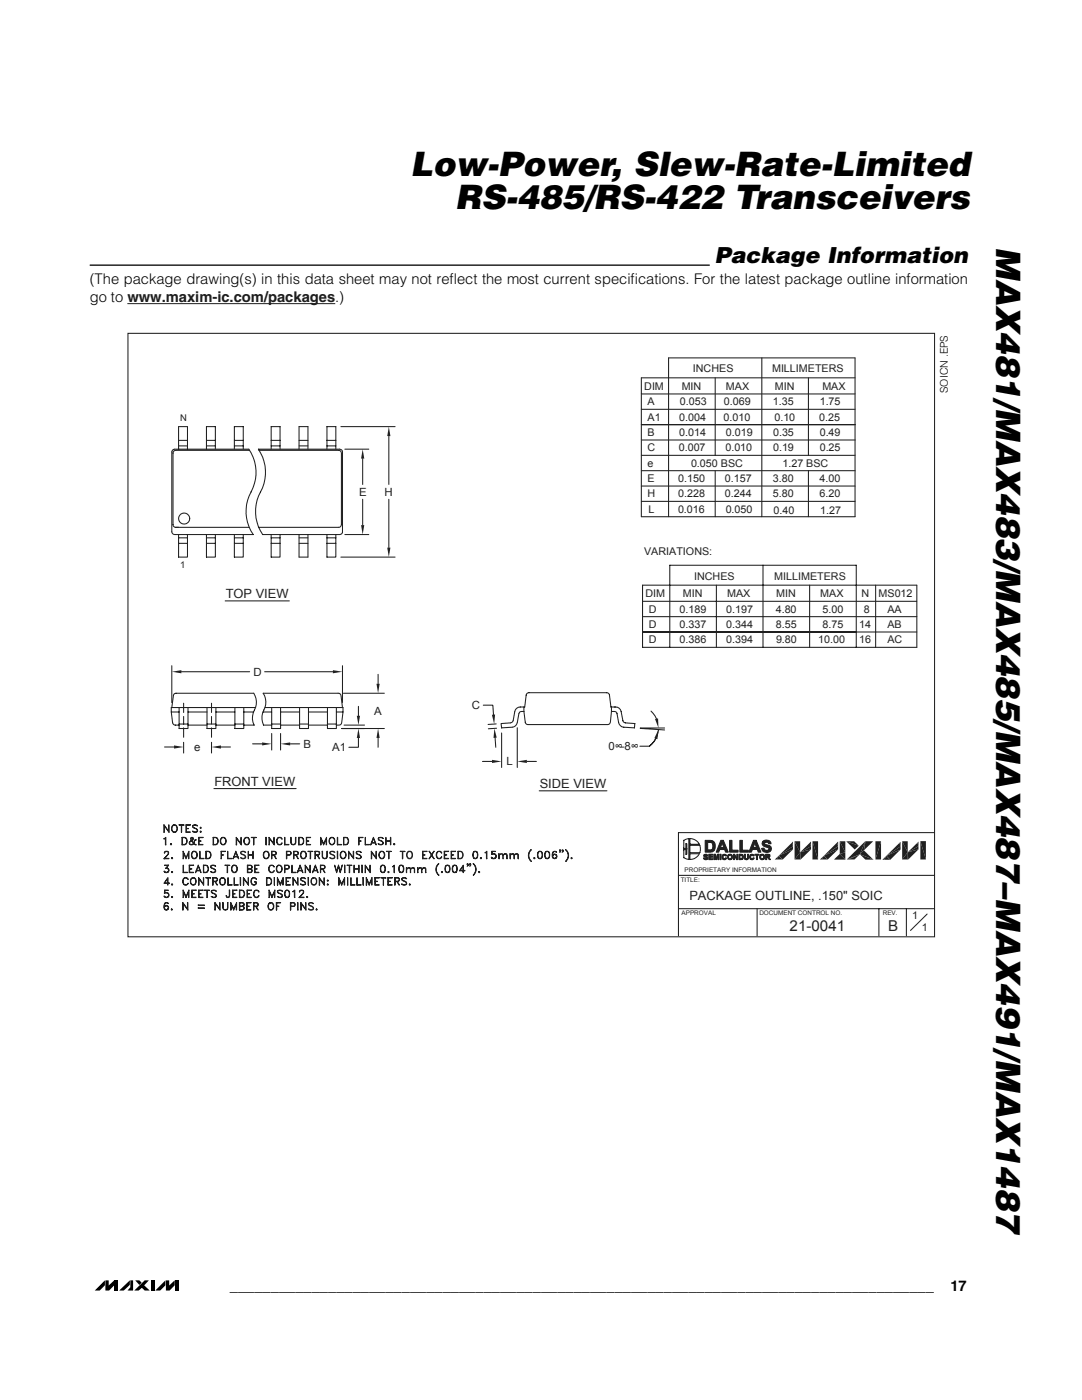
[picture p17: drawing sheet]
<svg xmlns="http://www.w3.org/2000/svg" width="216mm" height="279mm" viewBox="0 0 216 279" stroke-linecap="round" stroke-linejoin="round" font-family="sans-serif">
<defs><g id="words">
<g font-size="6.7">
<text x="81.9" y="35">Low-Power, Slew-Rate-Limited</text>
<text x="90.8" y="41.8">RS-485/RS-422 Transceivers</text>
<text x="198.8" y="49.3" transform="rotate(90 198.8 49.3)">MAX481/MAX483/MAX485/MAX487–MAX491/MAX1487</text>
</g>
<text font-size="4.4" x="142.6" y="52.5">Package Information</text>
<g font-size="3" fill="#231f20">
<text x="157.6" y="185.7">21-0041</text>
<text x="177.2" y="185.8">B</text>
</g>
<g font-size="2.9">
<text x="17.9" y="56.8">(The package drawing(s) in this data sheet may not reflect the most current specifications. For the latest package outline information</text>
<text x="17.9" y="60.3">go to www.maxim-ic.com/packages.)</text>
<text x="45.9" y="257.6">______________________________________________________________________________________</text>
<text x="189.6" y="257.6">17</text>
</g>
<g font-size="2.5" fill="#231f20">
<text x="45" y="119.3">TOP VIEW</text>
<text x="42.8" y="156.8">FRONT VIEW</text>
<text x="107.7" y="157.3">SIDE VIEW</text>
<text x="137.6" y="179.6">PACKAGE OUTLINE, .150&quot; SOIC</text>
</g>
<g font-size="2.3" fill="#231f20">
<text x="71.7" y="98.9">E</text>
<text x="76.7" y="98.9">H</text>
<text x="50.6" y="134.8">D</text>
<text x="74.7" y="142.6">A</text>
<text x="94.2" y="141.5">C</text>
<text x="38.8" y="149.8">e</text>
<text x="60.6" y="149.2">B</text>
<text x="66.3" y="149.9">A1</text>
<text x="121.4" y="149.7">0∞-8∞</text>
<text x="101.1" y="152.7">L</text>
</g>
<g font-size="2.1" fill="#231f20">
<text x="128.6" y="77.8">DIM</text>
<text x="136" y="77.8">MIN</text>
<text x="138.3" y="74.3">INCHES</text>
<text x="144.9" y="77.8">MAX</text>
<text x="154.1" y="74.3">MILLIMETERS</text>
<text x="154.6" y="77.8">MIN</text>
<text x="164.1" y="77.8">MAX</text>
<text x="129.2" y="84">A1</text>
<text x="129.2" y="80.9">A</text>
<text x="135.6" y="84">0.004</text>
<text x="135.7" y="80.9">0.053</text>
<text x="144.4" y="84">0.010</text>
<text x="144.5" y="80.9">0.069</text>
<text x="154.2" y="80.9">1.35</text>
<text x="154.5" y="84">0.10</text>
<text x="163.5" y="84">0.25</text>
<text x="163.6" y="80.9">1.75</text>
<text x="129.2" y="87">B</text>
<text x="135.6" y="87">0.014</text>
<text x="144.9" y="87">0.019</text>
<text x="154.3" y="87">0.35</text>
<text x="163.6" y="87">0.49</text>
<text x="129.2" y="93.2">e</text>
<text x="129.2" y="90.1">C</text>
<text x="135.4" y="90.1">0.007</text>
<text x="137.9" y="93.2">0.050 BSC</text>
<text x="144.7" y="90.1">0.010</text>
<text x="154.3" y="90.1">0.19</text>
<text x="156.1" y="93.2">1.27 BSC</text>
<text x="163.6" y="90.1">0.25</text>
<text x="129.2" y="99.3">H</text>
<text x="129.2" y="96.2">E</text>
<text x="135.3" y="99.3">0.228</text>
<text x="135.3" y="96.2">0.150</text>
<text x="144.6" y="99.3">0.244</text>
<text x="144.6" y="96.2">0.157</text>
<text x="154.2" y="99.3">5.80</text>
<text x="154.2" y="96.2">3.80</text>
<text x="163.5" y="99.3">6.20</text>
<text x="163.5" y="96.2">4.00</text>
<text x="129.4" y="102.3">L</text>
<text x="135.3" y="102.3">0.016</text>
<text x="144.8" y="102.3">0.050</text>
<text x="154.4" y="102.5">0.40</text>
<text x="163.7" y="102.5">1.27</text>
<text x="128.5" y="110.8">VARIATIONS:</text>
<text x="128.8" y="119.2">DIM</text>
<text x="136.3" y="119.2">MIN</text>
<text x="138.5" y="115.7">INCHES</text>
<text x="145.1" y="119.2">MAX</text>
<text x="154.5" y="115.7">MILLIMETERS</text>
<text x="154.9" y="119.2">MIN</text>
<text x="163.7" y="119.2">MAX</text>
<text x="171.9" y="119.2">N</text>
<text x="175.3" y="119.2">MS012</text>
<text x="129.5" y="125.3">D</text>
<text x="129.5" y="122.3">D</text>
<text x="135.6" y="122.3">0.189</text>
<text x="135.6" y="125.3">0.337</text>
<text x="144.9" y="122.3">0.197</text>
<text x="144.9" y="125.3">0.344</text>
<text x="154.8" y="122.3">4.80</text>
<text x="154.8" y="125.3">8.55</text>
<text x="164.1" y="122.3">5.00</text>
<text x="164.1" y="125.3">8.75</text>
<text x="171.4" y="125.3">14</text>
<text x="172.3" y="122.3">8</text>
<text x="177.1" y="122.3">AA</text>
<text x="177.1" y="125.3">AB</text>
<text x="129.5" y="128.4">D</text>
<text x="135.6" y="128.4">0.386</text>
<text x="144.9" y="128.4">0.394</text>
<text x="154.8" y="128.4">9.80</text>
<text x="163.3" y="128.4">10.00</text>
<text x="171.4" y="128.4">16</text>
<text x="177.1" y="128.4">AC</text>
<text x="182" y="183.4">1</text>
<text x="183.9" y="185.8">1</text>
</g>
<text font-size="2.1" x="189.1" y="78.4" transform="rotate(-90 189.1 78.4)">SOICN .EPS</text>
<g font-size="1.9" fill="#231f20">
<text x="35.9" y="84">N</text>
<text x="35.9" y="113.4">1</text>
</g>
<g font-size="1.3" fill="#231f20">
<text x="135.8" y="176.1">TITLE:</text>
<text x="136.6" y="174">PROPRIETARY INFORMATION</text>
<text x="136" y="182.6">APPROVAL</text>
<text x="151.5" y="182.6">DOCUMENT CONTROL NO.</text>
<text x="176.1" y="182.6">REV.</text>
</g>
</g></defs>
<path d="M20.9 255.5v1l-1 1.1h-1zM21 255.5h.7v1.1l1.1-1.1v1l-1 1.1h-.8zM22.9 255.5h.6v2.1h-.6zM23.8 257.6l2.1-2.1v.9l-1.2 1.2zM26 255.5h.6v2.1h-1.2l.6-.7zM27 255.5h.8l.5 .5-.5 .4zM26.8 257.6l2.1-2.1h.8l-.9 1 1.1 1.1h-1l-.6-.6-.6 .6zM30.1 255.5h.7v2.1h-.7zM33 255.5v1l-1 1.1h-1zM33.1 255.5h.7v1.1l1.1-1.1v1l-1.1 1.1h-.7zM35 255.5h.6v2.1h-.6z" fill="#000"/>
<path d="M17.9 52.9h123.7" fill="none" stroke="#000" stroke-width=".26"/>
<path d="M25.4 60.6h41.5" fill="none" stroke="#1c1c1c" stroke-width=".2"/>
<path d="M25.5 66.5h161v120.5h-161zM135.4 174.7h50.9M186.3 166.2h-50.9v20.6M135.4 181.3h50.9M151.1 181.3v5.5M175.4 181.3v5.5M180.9 181.3v5.5M185 182.4l-3.3 3.3" fill="none" stroke="#231f20" stroke-width=".21"/>
<path d="M166.4 171.5h2.3" fill="none" stroke="#231f20" stroke-width=".2"/>
<g fill="#231f20">
<path d="M172.6 171.5h1.6z"/>
<path d="M176.9 170.8l.8 .8z"/>
<path d="M176.9 170.8l.6 .8h-1.1z"/>
<path d="M176.1 171.6l.8-.8-.5 .8z"/>
<path d="M155.4 170.8l.8 .7z"/>
<path d="M155.4 170.8l.7 .7h-1.1z"/>
<path d="M154.6 171.5l.8-.7-.4 .7z"/>
<path d="M164.4 170.8l.8 .7z"/>
<path d="M164.4 170.8l.7 .7h-1.1z"/>
<path d="M163.6 171.5l.8-.7-.4 .7z"/>
<path d="M170.4 171.5l1.2-1z"/>
<path d="M169.3 171.5l2.3-1-1.2 1z"/>
<path d="M169 171.5l2.6-1-2.3 1z"/>
<path d="M171.6 170.5l2.6 1h-1.6z"/>
<path d="M166.4 171.5l1.2-1.1 1.1 1.1z"/>
<path d="M167.6 170.4l1.1-.3v1.4z"/>
<path d="M159.7 170.1l.1 1.4h-.1z"/>
<path d="M159.7 170.1v1.4h-1.2z"/>
<path d="M181.1 170.1l.1 1.4h-.1z"/>
<path d="M181.1 170.1v1.4h-1.1z"/>
<path d="M171.6 170.5l.8-.8 1.8 1.8z"/>
<path d="M176.9 170.8l2.8-1.3-2 2.1z"/>
<path d="M155.4 170.8l2.8-1.3-2 2z"/>
<path d="M159.7 170.1l2.1-.6-2 2z"/>
<path d="M164.4 170.8l2.8-1.3-2 2z"/>
<path d="M181.1 170.1l2.2-.6-2.1 2z"/>
<path d="M176.9 170.8l2.8-1.9v.6z"/>
<path d="M164.4 170.8l2.8-1.9v.6z"/>
<path d="M159.7 170.1l2.1-1.2v.6z"/>
<path d="M155.4 170.8l2.8-1.9v.6z"/>
<path d="M181.1 170.1l2.2-1.2v.6z"/>
<path d="M176.9 170.8l2.6-2.6 .2 .7z"/>
<path d="M159.7 170.1l1.9-1.9 .2 .7z"/>
<path d="M155.4 170.8l2.6-2.6 .2 .7z"/>
<path d="M164.4 170.8l2.6-2.6 .2 .7z"/>
<path d="M181.1 170.1l2-1.9 .2 .7z"/>
<path d="M179.5 168.2l.2-.2v.9z"/>
<path d="M158.2 167.9v1l-.2-.7z"/>
<path d="M167 168.2l.2-.3v1z"/>
<path d="M161.6 168.2l.2-.3v1z"/>
<path d="M183.3 167.9v1l-.2-.7z"/>
<path d="M167.6 167.9h1.1v2.2z"/>
<path d="M167.6 167.9l1.1 2.2-1.1 .3z"/>
<path d="M168.9 167.9l2.4 .9-.7 .7z"/>
<path d="M162.1 167.9h1.1v3.6z"/>
<path d="M162.1 167.9l1.1 3.6h-1.1z"/>
<path d="M158.5 167.9h1.2v2.2z"/>
<path d="M158.5 167.9l1.2 2.2-1.2 1.4z"/>
<path d="M175.8 167.9v3.6h-1.1z"/>
<path d="M174.7 167.9h1.1l-1.1 3.6z"/>
<path d="M168.9 167.9h1.5l.9 .9z"/>
<path d="M172.7 167.9h1.5l-1.8 1.8z"/>
<path d="M172.6 167.9l-.2 1.8z"/>
<path d="M172.6 167.9l-.2 1.8-.8 .8z"/>
<path d="M169 171.5l3.6-3.6-1 2.6z"/>
<path d="M180 167.9h1.1v2.2z"/>
<path d="M180 167.9l1.1 2.2-1.1 1.4z"/>
<path d="M183.6 167.9h1.2v3.6z"/>
<path d="M183.6 167.9l1.2 3.6h-1.2z"/>
</g>
<g fill="none" stroke="#231f20" stroke-width=".21">
<path d="M128 78.6h42.6M142.7 75.4v15.5M152 71.4v31.7M161.3 75.4v15.5M170.6 75.4h-42.6v27.7h42.6v-31.7h-37.2v31.7M34.5 89.8l.3-.2h14.9a8.4 8.4 0 0 1 0 9.4 8.1 8.1 0 0 0 .8 7.7h-15.7l-.3-.2-.2-.4v-15.9zM35.6 89.6v-4.5h1.8v4.5M35.6 87.9h1.8M35.6 89h1.8M41.2 89.6v-4.5h1.8v4.5M41.2 87.9h1.8M41.2 89h1.8"/>
<path d="M46.8 89.6v-4.5h1.7v4.5M46.8 87.9h1.7M46.8 89h1.7M49.8 89.9h-14.7a.54 .54 0 0 0-.6 .5v14.3a.54 .54 0 0 0 .6 .5h14.6M51.6 89.6h16.2a.54 .54 0 0 1 .5 .6v15.9a.54 .54 0 0 1-.5 .6h-15.4a8.4 8.4 0 0 1 0-9.3 8.3 8.3 0 0 0-.8-7.8zM51.7 89.9h15.9a.54 .54 0 0 1 .5 .5v14.3a.54 .54 0 0 1-.5 .5h-16M54.1 89.6v-4.5h1.8v4.5M54.1 87.9h1.8M54.1 89h1.8M59.7 89.6v-4.5h1.7v4.5M59.7 87.9h1.7M59.7 89h1.7"/>
<path d="M65.2 89.6v-4.5h1.8v4.5M65.2 87.9h1.8M65.2 89h1.8M128 84.7h42.6h-42.6M128 97h42.6M128 81.7h42.6M128 87.8h42.6M128 90.9h42.6M128 93.9h42.6M142.7 93.9v9.2M161.3 93.9v9.2M35.6 106.7v4.5h1.8v-4.5"/>
<path d="M35.6 107.3h1.8M35.6 108.4h1.8M41.2 106.7v4.5h1.8v-4.5M41.2 107.3h1.8M41.2 108.4h1.8M44.9 119.9h12.8M46.8 106.7v4.5h1.7v-4.5M46.8 107.3h1.7M46.8 108.4h1.7M54.1 106.7v4.5h1.8v-4.5M54.1 107.3h1.8M54.1 108.4h1.8"/>
<path d="M59.7 106.7v4.5h1.7v-4.5M59.7 107.3h1.7M59.7 108.4h1.7M65.2 106.7v4.5h1.8v-4.5M65.2 107.3h1.8M65.2 108.4h1.8M128 100.1h42.6M128.2 116.8h54.7v12.4h-54.7zM142.9 116.8v12.4M152.2 112.8v16.4M161.6 116.8v12.4M174.7 116.8v12.4"/>
<path d="M128.2 123.1h54.7M128.2 120h54.7M133.6 129.2v-16.4h37.3v16.4M170.9 126.1h-42.7h54.7M34.3 141.2l.3-2.4 .3-.4h15.7a3.6 3.6 0 0 1-.1 3.9 3.1 3.1 0 0 0 .2 2.4h-2.1M35.7 142.1h-1.5l.3 2.3 .3 .3h.9M35.7 141.2v4.2h1.8v-4.2M35.7 144.5h1.8M36.6 140.3v1.9M36.6 143v1.5M36.6 145.3v1.8M37.5 142.1h3.8"/>
<path d="M37.5 144.7h3.8M41.3 141.2v4.2h1.8v-4.2M41.3 144.5h1.8M42.2 140.3v1.9M42.2 143v1.5M42.2 145.3v1.8M42.7 157.4h16.4M43.1 142.1h3.8M43.1 144.7h3.8M46.9 141.2v4.2h1.7v-4.2M46.9 144.5h1.7M48.6 142.1h2"/>
<path d="M51 141.2h-16.8v.9M52.5 142.1h1.7M52.9 141.2h15.5v.9M54.2 141.2v4.2h1.8v-4.2M54.2 144.5h1.8M56 142.1h3.8M56 144.7h3.8M59.8 141.2v4.2h1.8v-4.2M59.8 144.5h1.8M61.6 142.1h3.7M61.6 144.7h3.7M65.3 141.2v4.2h1.8v-4.2"/>
<path d="M65.3 144.5h1.8M67.1 142.1h1.3l-.3 2.3-.3 .3h-.7M68.3 141.2l-.3-2.4-.3-.4h-15.2a3.6 3.6 0 0 1-.1 3.9 3.4 3.4 0 0 0 .2 2.4h1.6M96.4 140.7h1.9l.2 1.9M98.8 147.2l.1 1.9M99 144.5l-1.6 .1M99.1 145.3l-1.7 .1M104.5 141.1v.9M107.6 157.8h13.5M122 142l-.2 2.1a.54 .54 0 0 1-.6 .5h-16l-.4-.5-.3-2.1a.81 .81 0 0 0-.9 .3l-.4 1.9a1.11 1.11 0 0 1-1 .9l-2.1 .2-.1-.9M122 141.1h-.1l-.3-2.6-.5-.3-15.8 .1-.3 .4-.3 2.4a1.57 1.57 0 0 0-1.9 .5l-.5 2.4-.4 .3-1.9 .1M122 142v-.9h.6a1.15 1.15 0 0 1 1.3 .9l.5 2 .4 .3 1.8 .1"/>
<path d="M122 142h.8l.3 .3 .3 1.9a1.18 1.18 0 0 0 1.1 .9l2.1 .2M126.6 144.4h.1M126.7 144.4l-.1 .9M32.7 164.6l.9 1.3 .1-1.3v1.5l-.9-1.3-.1 1.3zM32.7 167.4l.4-.3v1.5l-.1-1.4zM32.8 171.3l.9 .1h-1l.8-1a.29 .29 0 0 0-.1-.5l-.5 .1v.2h-.1l.3-.3h.4l.1 .3v.2l-.8 1M32.8 176.2l1 .1h-1.1l.8-1.1v1.4l-.1-1.2-.6 .9M32.8 173.9l.2 .2M32.8 178.9l.2 .2M33.1 173.2a.5 .5 0 0 1 .6 .4 .5 .5 0 0 1-.4 .6 .5 .5 0 0 1-.6-.3h.1a.48 .48 0 0 0 .8-.1M33.4 173.3l.2 .4v.2l-.2 .2M33.4 178.2a.46 .46 0 0 1 .3 .4 .46 .46 0 0 1-.3 .5"/>
<path d="M33.6 172.7h-.7h.7l-.5 .6M33.6 172.7l-.5 .6 .4 .1 .1 .2M33.6 178.5a.61 .61 0 0 0-.8-.2l.1-.7h.7l-.7 .1v.5a.53 .53 0 0 1 .7 .1 .53 .53 0 0 1-.1 .8 .53 .53 0 0 1-.8-.3l.2 .2a.55 .55 0 0 0 .7-.2M34 168.4h.2v.1l-.1 .1zM34.1 168.4l.1 .1zM34.2 171.2h.2v.1l-.1 .1zM34.2 174l.2-.1v.2l-.1 .1zM34.2 176.5l.2-.1v.2h-.1zM34.2 179l.2-.1v.2h-.1zM34.3 171.2l.1 .1zM34.3 174l.1 .1zM34.3 176.5l.1 .1z"/>
<path d="M34.3 179.1h.1M34.4 164.8a.56 .56 0 0 1 .6-.2 .56 .56 0 0 1 .4 .6v.3a.58 .58 0 0 1-.6 .6 .58 .58 0 0 1-.6-.6zM34.5 164.8a.51 .51 0 0 1 .8 .4 .66 .66 0 0 1-.6 .8 .79 .79 0 0 1-.2-1.2zM35.7 164.6l1 .1zM36.2 164.7v1.4v-1.4M36.3 167.1h.5a.79 .79 0 0 1 .6 .8 .79 .79 0 0 1-.6 .7h-.5zM36.4 167.2a.71 .71 0 0 1 .8 .5 .71 .71 0 0 1-.4 .8h-.4zM36.5 169.9l.6 1.3 .6-1.3v1.5l-.1-1.2-.5 1.2-.5-1.2-.1 1.2zM36.5 172.7l.1 1.4 .8 .1h-.9zM36.5 177.6l.6 1.3 .6-1.3v1.5l-.1-1.1-.5 1.1-.5-1.1-.1 1.1zM36.6 175.4a.52 .52 0 0 1 .5-.3 .52 .52 0 0 1 .4 .4 .54 .54 0 0 0-.6-.3 .54 .54 0 0 0-.4 .5 .65 .65 0 0 0 .7 .9l.3-.3a.54 .54 0 0 1-.6 .3 .54 .54 0 0 1-.4-.5zM37.1 164.6h.9l-.8 .1v1.3l.8 .1h-.9z"/>
<path d="M37.2 165.3h.4l-.4 .1M37.8 172.7h.8h-.8v1.4l.8 .1h-.8zM37.8 173.4h.5h-.5M38.1 167.2h.4M38.1 175.4a.69 .69 0 0 1 1 .1 .69 .69 0 0 1-.1 .9 .69 .69 0 0 1-1-.1 .69 .69 0 0 1 .1-.9zM38.2 167.2l-.1 .3 .2 .4 .8 .7a1.48 1.48 0 0 1-1-1.4h.4v.3l-.6 .5a.29 .29 0 0 0 .1 .5l.5-.1 .3-.7 .3-.1-.3 .1M38.3 175.3a.52 .52 0 0 1 .8 .4 .62 .62 0 0 1-.6 .9 .76 .76 0 0 1-.2-1.3zM38.3 177.6h.8l-.8 .1v1.4h.8h-.8zM38.3 170.1l.2-.2a.7 .7 0 0 1 .9 .7 .7 .7 0 0 1-.9 .7l-.3-.5zM38.3 178.3h.5l-.5 .1M38.4 164.8a.68 .68 0 0 1 1 0l-.3-.1-.6 .1v.3l.7 .3a.4 .4 0 0 1 .1 .6l-.5 .1-.4-.2 .4 .1 .5-.1v-.4l-.8-.3zM38.4 167.2l.1 .3-.2 .2a.7 .7 0 0 0-.5 .6l.2 .3a.9 .9 0 0 0 .9-.9"/>
<path d="M38.5 170a.52 .52 0 0 1 .8 .4 .66 .66 0 0 1-.6 .9 .79 .79 0 0 1-.2-1.3zM39.1 173.8h.9M39.2 173.7h.7M39.6 172.7l.5 1.5-.5-1.3-.6 1.3zM39.6 167.1h.9l-.8 .1v1.3l.8 .1h-.9zM39.6 175.2l1 1.2v-1.2v1.4l-.9-1.2-.1 1.2zM39.6 177.6h.9l-.8 .1v1.4h.8h-.9zM39.7 167.8h.4l-.4 .1M39.7 178.3h.4l-.4 .1M39.8 169.9l.1 1.4 .8 .1h-.9zM39.9 165.2l.2-.1v.2h-.1zM39.9 166l.2-.1v.1z"/>
<path d="M40 165.2l.1 .1zM40 166h.1zM40.6 172.7h.5a.79 .79 0 0 1 .5 .7 .79 .79 0 0 1-.5 .8h-.5zM40.6 172.7h.5a.74 .74 0 0 1 .4 .7 .74 .74 0 0 1-.4 .7h-.5zM40.9 177.6l.9 .1zM41.1 169.9h.5a.79 .79 0 0 1 .5 .7 .79 .79 0 0 1-.5 .8h-.5zM41.1 175.2h.9zM41.1 169.9h.5a.74 .74 0 0 1 .4 .7 .74 .74 0 0 1-.4 .7h-.5zM41.3 177.7v1.4l.1-1.4M41.5 175.2v1.4l.1-1.4M42.2 172.7h.5l.3 .2-.3-.2-.6 .2 .1 .3 .7 .4 .1 .3a.68 .68 0 0 1-1 0l.4 .2 .5-.2-.1-.4-.7-.3-.1-.3zM42.2 177.8a.68 .68 0 0 1 1 0l-.4-.1-.6 .1 .1 .3 .6 .3a.37 .37 0 0 1 .1 .7 .71 .71 0 0 1-.8-.2l.3 .2 .6-.2-.1-.3-.7-.4z"/>
<path d="M42.5 167.1h.5a.79 .79 0 0 1 .6 .8 .79 .79 0 0 1-.6 .7h-.5zM42.5 175.9l.7-.1v-.5l-.7-.1-.1 1.4v-1.4l.9 .1 .1 .3-.2 .3h-.7M42.6 167.2a.71 .71 0 0 1 .8 .5 .71 .71 0 0 1-.4 .8h-.4zM42.9 175.9l.5 .7-.5-.7M44 175.4a.69 .69 0 0 1 .9 .1 .69 .69 0 0 1-.1 .9 .69 .69 0 0 1-.9-.1 .69 .69 0 0 1 .1-.9zM44.1 169.9h.9h-.8v1.5zM44.1 175.3a.55 .55 0 0 1 .8 .4 .65 .65 0 0 1-.6 .9 .79 .79 0 0 1-.2-1.3zM44.2 170.6h.4h-.4M44.2 167.2a.71 .71 0 0 1 .9 .6 .71 .71 0 0 1-.9 .7l-.2-.5v-.3zM44.2 167.2a.51 .51 0 0 1 .8 .5 .66 .66 0 0 1-.5 .8 .79 .79 0 0 1-.3-1.3zM44.9 172.7h.9zM45.3 172.7v1.5l.1-1.5"/>
<path d="M45.4 169.9l.1 1.4 .8 .1h-.9zM45.5 175.2v1.4h.8h-.8zM45.8 177.6v1.2l-.1 .3h-.3l-.3-.3 .2 .2h.4zM46.3 172.9l.2-.2a.7 .7 0 0 1 .9 .7 .7 .7 0 0 1-.9 .7l-.3-.5zM46.4 177.6h.9l-.8 .1v1.4h.8h-.9zM46.5 172.8a.49 .49 0 0 1 .8 .4 .66 .66 0 0 1-.5 .9 .71 .71 0 0 1-.6-.5 .71 .71 0 0 1 .3-.8zM46.5 178.3h.4l-.4 .1M46.6 171h.9M46.7 175.2l.1 1.4h.8h-.9zM46.7 170.9h.7M47.1 169.9l.5 1.5-.5-1.3-.6 1.3zM47.1 167.1l1 1.3v-1.3v1.5l-.9-1.3-.1 1.3z"/>
<path d="M47.8 177.6h.5a.78 .78 0 0 1 .5 .8 .78 .78 0 0 1-.5 .7h-.5zM47.9 177.7a.74 .74 0 0 1 .8 .4 .74 .74 0 0 1-.2 .9l-.6 .1zM47.9 175.2l.1 1.4zM48.1 169.9h.5l.4 .2h-.1a.51 .51 0 0 0-.8 0v.3l.7 .2a.39 .39 0 0 1 .2 .5 .39 .39 0 0 1-.4 .3l-.6-.2 .4 .1 .5-.1-.1-.5-.7-.3-.1-.3zM48.6 175.2l.9 1.2 .1-1.2v1.4l-1-1.2v1.2zM48.9 167.2a.71 .71 0 0 1 .9 .6 .71 .71 0 0 1-.9 .7l-.3-.5v-.3zM48.9 167.2a.51 .51 0 0 1 .8 .5 .66 .66 0 0 1-.6 .8 .79 .79 0 0 1-.2-1.3zM49.3 177.6h.9l-.8 .1v1.4h.8h-.9zM49.4 178.3h.4l-.4 .1M49.4 173.4l.8-.1v-.5l-.8-.1v1.4l.8-.1v-.5l-.8-.1M49.5 169.9l.1 1.5zM49.6 170.6h.8"/>
<path d="M49.9 173.4l.4 .3-.1 .3-.3 .2h-.5v-1.5l.8 .1 .1 .4-.4 .2M50.2 167.1l.9 .1zM50.2 175.4a.52 .52 0 0 1 .5-.3 .52 .52 0 0 1 .5 .4 .54 .54 0 0 0-.6-.3 .54 .54 0 0 0-.4 .5v.4a.5 .5 0 0 0 .3 .5 .5 .5 0 0 0 .6-.3v-.2l-.3-.1h.4a.55 .55 0 0 1-.5 .7 .55 .55 0 0 1-.6-.6zM50.4 169.9l.1 1.5zM50.6 167.2v1.4l.1-1.4M50.7 177.8a.51 .51 0 0 1 .6-.2 .51 .51 0 0 1 .4 .4 .53 .53 0 0 0-.6-.3 .53 .53 0 0 0-.4 .5 .65 .65 0 0 0 .6 .9l.4-.3a.54 .54 0 0 1-.7 .3 .54 .54 0 0 1-.4-.5zM50.8 172.7h.9h-.8v1.4l.8 .1h-.9zM50.9 173.4h.4h-.4M52.7 170.1l.1-.2a.75 .75 0 0 1 .9 .6 .75 .75 0 0 1-.4 .9 .79 .79 0 0 1-.7-.5 .79 .79 0 0 1 .1-.8zM52.8 170a.52 .52 0 0 1 .8 .4 .66 .66 0 0 1-.6 .9 .79 .79 0 0 1-.2-1.3zM53 167.1l.1 1.5zM53.2 175.2h.5a.79 .79 0 0 1 .5 .7 .79 .79 0 0 1-.5 .7h-.5z"/>
<path d="M53.3 175.2a.72 .72 0 0 1 .8 .4 .72 .72 0 0 1-.2 .9l-.6 .1zM53.7 167.1l.9 1.3 .1-1.3v1.5l-.9-1.3-.1 1.3zM53.7 177.6l.6 1.3 .5-1.3v1.5v-1.1l-.5 1.1-.5-1.1-.1 1.1zM53.8 172.9l.5-.2 .4 .3a.55 .55 0 0 0-.6-.3 .55 .55 0 0 0-.4 .5 .66 .66 0 0 0 .6 .9l.4-.3a.56 .56 0 0 1-.6 .4 .56 .56 0 0 1-.5-.6zM54.3 170.6l.7-.1v-.5l-.7-.1-.1 1.5v-1.5l.9 .1v.4l-.1 .2h-.7M54.6 170.6l.5 .8-.4-.8M54.7 175.2l.1 1.4zM55.3 172.9l.1-.2a.7 .7 0 0 1 .9 .7 .7 .7 0 0 1-.9 .7l-.3-.5zM55.4 175.2l.5 1.2 .6-1.2v1.4l-.1-1.1-.5 1.1-.5-1.1v1.1zM55.4 177.8a.68 .68 0 0 1 1 0l-.4-.1-.6 .1 .1 .3 .6 .3a.37 .37 0 0 1 .1 .7 .71 .71 0 0 1-.8-.2l.3 .2 .6-.2-.1-.3-.7-.4zM55.4 172.8a.52 .52 0 0 1 .8 .4 .66 .66 0 0 1-.6 .9 .79 .79 0 0 1-.2-1.3zM55.5 167.2l.1-.1a.5 .5 0 0 1 .7 .4 .53 .53 0 0 0-.6-.3 .53 .53 0 0 0-.4 .5 .66 .66 0 0 0 .6 .8l.4-.3a.54 .54 0 0 1-.6 .4 .54 .54 0 0 1-.5-.6l.1-.5z"/>
<path d="M56.8 167.1l.1 1.4 .8 .1h-.9zM56.9 173.4l.7-.1v-.5l-.7-.1-.1 1.5v-1.5l.9 .1v.4l-.1 .2h-.7M57 177.7a.48 .48 0 0 1 .7 .2l.1 .4a.63 .63 0 0 1-.6 .8 .9 .9 0 0 1-.2-1.4zM57 179h.6M57 177.8h.6M57.1 175.2h.8h-.7v1.4h.7h-.8zM57.1 177.7l-.2 .6 .2 .8M57.2 175.9h.4h-.4M57.2 170.6l.7-.1v-.5l-.7-.1v1.5v-1.5l.8 .1 .1 .4-.2 .2h-.7M57.5 177.7l.2 .6-.2 .8M58 167.1l.2 1.3 .3 .1 .4-.1 .1-1.3v1.1a.51 .51 0 0 1-.5 .4 .51 .51 0 0 1-.5-.4zM58.2 172.7l.1 1.4 .8 .1h-.9z"/>
<path d="M58.5 175.2l.9 1.2 .1-1.2v1.4l-1-1.2v1.2zM58.5 177.9l.3-.3v1.5l-.1-1.3zM58.7 170.6l.7-.1v-.5l-.7-.1-.1 1.5v-1.5l.9 .1v.4l-.1 .2h-.7M59 170.6l.5 .8-.4-.8M59.5 173.8h.8M59.5 173.7h.8M59.6 167.1h.5a.79 .79 0 0 1 .5 .8 .79 .79 0 0 1-.5 .7h-.5zM59.7 167.2a.71 .71 0 0 1 .8 .4 .71 .71 0 0 1-.4 .9h-.4zM59.8 179.1h.9h-1l.8-1-.2-.4-.4 .1-.1 .2v-.1l.2-.3h.3l.2 .2v.4l-.7 .9M59.9 172.7l.6 1.5-.6-1.3-.6 1.3zM60 175.4a.68 .68 0 0 1 1 0l-.4-.2-.6 .2 .1 .2 .7 .3a.37 .37 0 0 1 0 .7 .71 .71 0 0 1-.8-.2l.3 .2 .6-.2-.1-.3-.7-.4zM60.1 170.1l.2-.2a.71 .71 0 0 1 .9 .7 .71 .71 0 0 1-.9 .7l-.3-.5z"/>
<path d="M60.3 170a.52 .52 0 0 1 .7 .4 .66 .66 0 0 1-.5 .9 .79 .79 0 0 1-.2-1.3zM60.9 172.7l.9 1.2 .1-1.2v1.5l-.9-1.3-.1 1.3zM61.1 167.1h.9l-.8 .1v1.3l.8 .1h-.9zM61.2 167.8h.4l-.4 .1M61.2 179l.1-.1 .1 .2h-.1zM61.3 179.1h.1M61.5 169.9h.9zM61.5 175.2l.1 1.4zM61.9 169.9v1.5l.1-1.5M62.2 175.4a.69 .69 0 0 1 1 .1 .69 .69 0 0 1-.1 .9 .69 .69 0 0 1-1-.1 .69 .69 0 0 1 .1-.9zM62.3 175.3a.55 .55 0 0 1 .8 .4 .65 .65 0 0 1-.5 .9 .79 .79 0 0 1-.3-1.3zM62.5 173.8h.9"/>
<path d="M62.6 173.7h.7M62.9 170.6l.7-.1v-.5l-.7-.1v1.5v-1.5h.7l.2 .3-.2 .4h-.7M62.9 172.7l.6 1.5-.6-1.3-.6 1.3zM63.3 170.6l.5 .8-.4-.8M63.7 175.2l1 1.2v-1.2v1.4l-.9-1.2-.1 1.2zM64 167.1l.6 1.3 .6-1.3v1.5l-.1-1.1-.5 1.1-.5-1.1-.1 1.1zM64 173.4l.7-.1v-.5l-.7-.1-.1 1.5v-1.5l.9 .1 .1 .4-.2 .2h-.7M64.3 169.9l.1 1.3 .3 .1 .5-.1v-1.3l.1 1a.51 .51 0 0 1-.5 .5 .51 .51 0 0 1-.5-.5zM64.4 173.4l.5 .8-.5-.8M65.3 175.7l.1-.1 .1 .2-.1 .1zM65.3 176.5l.1-.1 .1 .2h-.1zM65.4 175.8h.1"/>
<path d="M65.4 176.5v.1zM65.8 167.3l.2-.1a.7 .7 0 0 1 .8 .6 .7 .7 0 0 1-.8 .7l-.3-.5zM65.8 170.1l.4-.2h.5l.1 .2h-.1a.51 .51 0 0 0-.8 0l.1 .3 .6 .2a.39 .39 0 0 1 .2 .5 .39 .39 0 0 1-.3 .3l-.7-.2 .4 .1 .5-.1v-.4l-.8-.4zM66 167.2a.52 .52 0 0 1 .7 .5 .66 .66 0 0 1-.5 .8 .79 .79 0 0 1-.2-1.3zM66.7 172.7l.5 1.2 .3-1.2 .4 1.2 .4-1.2-.4 1.5-.4-1.3-.3 1.3zM67.3 167.1l.1 1.4 .8 .1h-.9zM67.3 169.9l.1 1.5zM67.6 175.2l.6 1.2 .6-1.2v1.4l-.1-1.1-.5 1.1-.5-1.1-.1 1.1zM68.2 169.9a.71 .71 0 0 1 .9 .7 .71 .71 0 0 1-.9 .7l-.3-.5v-.4zM68.2 170a.51 .51 0 0 1 .8 .4 .66 .66 0 0 1-.6 .9 .79 .79 0 0 1-.2-1.3zM68.6 167.1h.5a.79 .79 0 0 1 .5 .8 .79 .79 0 0 1-.5 .7h-.5zM68.6 167.2h.5a.74 .74 0 0 1 .4 .6 .74 .74 0 0 1-.4 .7h-.5z"/>
<path d="M68.8 172.7v1.5zM69.3 172.7h.9zM69.3 175.2l.1 1.4zM69.6 169.9l.9 1.3 .1-1.3v1.5l-1-1.3v1.3zM69.7 172.7v1.5l.1-1.5M70 175.2l.1 1.4h.8h-.9zM70.6 172.7l.1 1.5zM70.7 173.4h.9M71.2 169.9h.5l.4 .2h-.2a.51 .51 0 0 0-.7-.1v.4l.7 .2a.39 .39 0 0 1 .2 .5 .39 .39 0 0 1-.4 .3l-.6-.2 .3 .1 .6-.1-.1-.5-.8-.3v-.3zM71.2 175.2l.1 1.4h.8h-.9zM71.6 172.7l.1 1.5zM71.6 167.1h.8l-.7 .1v1.4z"/>
<path d="M71.7 167.8h.4l-.4 .1M72.2 172.7l.1 1.5zM72.4 175.2l.1 1.4zM72.9 167.1v1.4l.8 .1h-.8zM72.9 172.7l.9 1.2 .1-1.2v1.5l-1-1.3v1.3zM73.1 175.2l.6 1.2 .5-1.2v1.4v-1.1l-.5 1.1-.5-1.1-.1 1.1zM74.1 169.9l.9 1.3 .1-1.3v1.5l-.9-1.3-.1 1.3zM74.1 168.2h.9M74.2 168.2h.7M74.5 167.1l.6 1.5-.6-1.3-.5 1.3zM74.8 175.2h.9h-.8v1.4h.8h-.9zM74.9 175.9h.4h-.4"/>
<path d="M75.6 167.2l.5-.1 .4 .2h-.2a.51 .51 0 0 0-.8 0l.1 .3 .7 .3a.39 .39 0 0 1 .2 .4 .39 .39 0 0 1-.4 .3l-.5-.1-.1-.1h.1a.51 .51 0 0 0 .8 0l-.1-.4-.8-.4v-.3zM75.9 169.9a.71 .71 0 0 1 .9 .7 .71 .71 0 0 1-.9 .7l-.3-.5v-.4zM75.9 170a.51 .51 0 0 1 .8 .4 .66 .66 0 0 1-.6 .9 .79 .79 0 0 1-.2-1.3zM76 175.2h1zM76.1 172.7a.53 .53 0 0 1 .7 .2l.1 .4a.66 .66 0 0 1-.6 .9 .98 .98 0 0 1-.2-1.5zM76.1 174h.6M76.1 172.8h.6M76.2 172.7l-.2 .6 .2 .8M76.5 175.2v1.4v-1.4M76.6 172.7l.2 .6-.2 .8M77 167.1v1.5zM77 167.8h.9"/>
<path d="M77 167.9h.9M77.1 169.9h1zM77.4 174l.2-.1v.2l-.1 .1zM77.4 175.2h.9h-.8v1.4h.8h-.9zM77.5 174l.1 .1zM77.5 175.9h.4h-.4M77.6 169.9v1.5v-1.5M77.9 167.1l.1 1.5zM78.3 172.9l.4-.2v1.5l-.1-1.4zM78.6 168.4l.1 .1zM78.6 168.4h.2l-.1 .2-.1-.1zM78.8 175.9l.8-.1v-.5l-.8-.1v1.4v-1.4l.8 .1 .1 .3-.1 .3h-.8"/>
<path d="M79.2 175.9l.5 .7-.4-.7M79.8 172.7a.54 .54 0 0 1 .7 .2l.1 .4a.66 .66 0 0 1-.6 .9 .98 .98 0 0 1-.2-1.5zM79.8 174h.6M79.8 172.8h.6M79.9 169.9h.9zM79.9 172.7a1.07 1.07 0 0 0 0 1.4M80.1 175.4a.68 .68 0 0 1 1 0l-.3-.2-.6 .2 .1 .2 .6 .3a.37 .37 0 0 1 .1 .7 .71 .71 0 0 1-.9-.2l.4 .2 .6-.2-.1-.3-.7-.4zM80.3 169.9v1.5l.1-1.5M80.3 172.7l.2 .6-.2 .8M81.1 173.2v1zM81.1 173.4l.4-.2h.4v1l-.1-.9-.3-.1zM81.4 169.9a.71 .71 0 0 1 .9 .7 .71 .71 0 0 1-.9 .7l-.3-.5v-.4z"/>
<path d="M81.4 170a.51 .51 0 0 1 .8 .4 .66 .66 0 0 1-.4 .9 .72 .72 0 0 1-.6-.5 .72 .72 0 0 1 .2-.8zM81.7 176.5l.2 .1h-.2zM81.7 176.5l.1 .1zM81.9 173.4l.4-.2h.4v1v-.8a.3 .3 0 0 0-.5-.1zM83.3 173.2l.1 1zM83.6 173.2h.5l.1 1-.2-.9-.3-.1-.3 .2zM84.3 169.9h.9h-.8v1.4l.8 .1h-.9zM84.4 170.6h.4h-.4M84.4 173.2h.5l.1 1-.2-.9-.3-.1-.3 .2zM85.6 169.9l1 1.5zM86.5 169.9l-.9 1.5zM87.3 169.9h.2a.5 .5 0 0 1 .6 .3 .53 .53 0 0 0-.5-.3 .53 .53 0 0 0-.5 .5 .66 .66 0 0 0 .7 .9l.3-.3a.56 .56 0 0 1-.6 .4 .56 .56 0 0 1-.4-.6v-.4z"/>
<path d="M87.3 172.5l.3-.1a1.48 1.48 0 0 0 0 2.3 1.41 1.41 0 0 1-.3-2.2zM88.1 174l.2 .1-.2 .1zM88.1 174l.1 .1zM88.6 169.9h.9h-.8v1.4l.8 .1h-.9zM88.7 170.6h.4h-.4M89 172.7a.54 .54 0 0 1 .7 .2l.1 .4a.66 .66 0 0 1-.6 .9 .98 .98 0 0 1-.2-1.5zM89 174h.6M89 172.8h.6M89.1 172.7a1.07 1.07 0 0 0 0 1.4M89.5 172.7l.2 .6-.2 .8M90 169.9h.9h-.8v1.4l.8 .1h-.9zM90.1 170.6h.4h-.4"/>
<path d="M90.4 172.7a.53 .53 0 0 1 .8 .2v.4a.66 .66 0 0 1-.5 .9 .98 .98 0 0 1-.3-1.5zM90.4 174h.6M90.4 172.8h.6M90.5 172.7l-.2 .6 .2 .8M90.9 172.7l.3 .6-.3 .8M91.4 169.9h.5a.79 .79 0 0 1 .5 .7 .79 .79 0 0 1-.5 .8h-.5zM91.4 169.9a.75 .75 0 0 1 .9 .4 .75 .75 0 0 1-.1 .9l-.8 .1zM91.7 173.7l1 .1h-1l.8-1.1v1.5l-.1-1.3-.7 .9M93.3 172.4v.1zM93.3 172.8l.1-.3-.1 .1v-.2h.1v.3l-.2 .2M93.3 172.6l.1 .1M93.8 172.4v.1z"/>
<path d="M93.8 172.8l.1-.3-.1 .1v-.2h.1v.3l-.2 .2M93.8 172.6l.1 .1M94.4 172.4a1.39 1.39 0 0 1 0 2.3 1.52 1.52 0 0 0 0-2.3zM94.6 169.9a.53 .53 0 0 1 .7 .3v.3a.66 .66 0 0 1-.5 .9 .98 .98 0 0 1-.2-1.5zM94.6 171.2h.5M94.6 170h.5M94.6 169.9l-.2 .6 .2 .8M95.1 169.9l.2 .6-.2 .8M95.5 174l.2 .1-.1 .1zM95.6 174v.1zM95.8 171.2h.2l.1 .1-.2 .1zM95.9 171.2l.1 .1z"/>
<path d="M96.8 170.2l.3-.3v1.5v-1.4zM98.1 171.2l.2 .1M98.7 170.4a.46 .46 0 0 1 .3 .5 .46 .46 0 0 1-.3 .4M99 170.7a.58 .58 0 0 0-.9-.2l.1-.6h.7h-.7v.5a.54 .54 0 0 1 .7 .1 .54 .54 0 0 1-.1 .8 .54 .54 0 0 1-.8-.2h.1a.47 .47 0 0 0 .5 .2 .47 .47 0 0 0 .4-.3M99.5 170.4l.1 1zM99.6 170.6a.53 .53 0 0 1 .7-.2l.1 1-.1-.8a.3 .3 0 0 0-.5-.1zM100.4 170.6a.53 .53 0 0 1 .7-.2l.1 1-.1-.8a.3 .3 0 0 0-.5-.1zM101.8 170.4v1zM101.8 170.6a.54 .54 0 0 1 .8-.2v1l-.1-.9-.3-.1zM102.6 170.6a.53 .53 0 0 1 .7-.2l.1 1-.1-.8a.3 .3 0 0 0-.5-.1zM105.8 169.7l.2-.1a1.53 1.53 0 0 0 0 2.3 1.46 1.46 0 0 1-.2-2.2zM106.5 171.2l.2 .1-.1 .1z"/>
<path d="M106.6 171.2l.1 .1zM107.5 169.9a.53 .53 0 0 1 .7 .3l.1 .3a.66 .66 0 0 1-.6 .9 .98 .98 0 0 1-.2-1.5zM107.5 171.2h.5M107.5 170h.5M107.5 169.9l-.2 .6 .2 .8M108 169.9l.2 .6-.2 .8M108.9 169.9a.56 .56 0 0 1 .7 .3l.1 .3a.66 .66 0 0 1-.4 .9h-.2a.96 .96 0 0 1-.2-1.5zM108.9 171.2h.6M108.9 170h.6M109 169.9l-.2 .6 .2 .8M109.4 169.9a1.07 1.07 0 0 1 0 1.4M110.3 171l.3 .3 .5-.3"/>
<path d="M110.3 170.8l.3-.3 .5 .3M110.4 170h.6M110.5 169.9l-.2 .3a.89 .89 0 0 0 .3 1.1M110.6 170.5l-.3 .4M110.8 170.5a.43 .43 0 0 1 .2 .7l-.2 .1M110.9 169.9l.2 .2-.1-.2a.54 .54 0 0 0-.7 .3 .86 .86 0 0 0 .3 1.2 .48 .48 0 0 0 .5-.7 .48 .48 0 0 0-.8-.1M111.7 169.7h.1zM111.8 170l.1-.3-.2 .1v-.2l.2 .1v.2l-.3 .2M111.8 169.8l.1 .1M112.2 169.7h.1M112.3 170l.1-.3h-.3l.1-.1 .2 .3-.3 .2M112.3 169.8l.1 .1"/>
<path d="M112.9 169.6a1.39 1.39 0 0 1 0 2.3 1.52 1.52 0 0 0 0-2.3zM114 171.2l.2 .1-.2 .1zM114 171.2l.1 .1zM136.4 167.7l1-.4v4.2l-1-.3v-1.7h.5v1h.2v-2.1h-.2v.9h-.5zM137.7 170.4h1.8a2.11 2.11 0 0 1-1.8 1.1zM137.7 167.3a2.16 2.16 0 0 1 1.8 1.2h-1.8zM137.7 168.7h1.9l.2 .5-.2 1h-1.9zM32.8 181.3l.3 .3 .5-.3M32.8 181l.3-.2h.3l.2 .2M32.9 180.3h.6M33 180.2l-.1 .2a.92 .92 0 0 0 .2 1.2M33.1 180.8l-.3 .3"/>
<path d="M33.3 180.8l.3 .3-.3 .5M33.4 180.2l.2 .1-.1-.1a.47 .47 0 0 0-.7 .2 .86 .86 0 0 0 .3 1.2 .46 .46 0 0 0 .5-.6 .46 .46 0 0 0-.8-.1M34.2 181.5l.1 .1zM34.2 181.4l.2 .1-.1 .1h-.1zM36.5 180.1l.9 1.3 .1-1.3v1.5l-1-1.3v1.3zM39.6 180.6l1.2 .1zM39.6 181.2l1.2 .1zM42.9 180.1l.9 1.3 .1-1.3v1.5l-1-1.3v1.3zM44.5 180.1l.1 1.3 .3 .2 .4-.2 .1-1.3 .1 1.1a.51 .51 0 0 1-.5 .4 .51 .51 0 0 1-.5-.4zM46 180.1l.6 1.3 .6-1.3v1.5l-.1-1.1-.5 1.1-.5-1.1-.1 1.1zM47.9 180.8h.7v-.5l-.7-.1v1.4l.7-.1v-.5l-.7-.1M48.4 180.8l.3 .3a.39 .39 0 0 1-.3 .5h-.6v-1.5h.6l.2 .2 .1 .3-.3 .3"/>
<path d="M49.2 180.1h.9l-.8 .1v1.4h.8h-.9zM49.3 180.8h.4l-.4 .1M50.7 180.8h.7v-.5l-.7-.1-.1 1.4v-1.5h.6l.3 .3-.1 .4-.7 .1M51 180.9l.5 .7-.4-.7M53.6 180.3a.68 .68 0 0 1 1 .1 .68 .68 0 0 1-.1 1 .68 .68 0 0 1-1-.1 .68 .68 0 0 1 .1-1zM53.8 180.3a.51 .51 0 0 1 .8 .4 .66 .66 0 0 1-.6 .9 .8 .8 0 0 1-.2-1.3zM55.1 180.1h.9l-.8 .1v1.4zM55.2 180.8h.4l-.4 .1M58 180.8h.7v-.5l-.7-.1-.1 1.4v-1.5h.7l.2 .2v.5l-.8 .1M59.4 180.1l.1 1.5zM60 180.1l1 1.3v-1.3v1.5l-.9-1.3-.1 1.3zM61.6 180.3a.67 .67 0 0 1 1 0l-.4-.1-.6 .1 .1 .3 .6 .3a.37 .37 0 0 1 .3 .4 .37 .37 0 0 1-.4 .3h-.5l-.1-.2h.1a.51 .51 0 0 0 .8 0l-.1-.4-.7-.3z"/>
<path d="M63.1 181.5l.1-.1 .1 .2zM63.1 181.6h.1"/>
<circle cx="36.8" cy="103.5" r="1.11"/>
</g>
<g fill="#231f20" stroke="#231f20" stroke-width=".2">
<path d="M141.4 168.1l1-.1 .3 .3v1l-.2 .4h-1.3a.85 .85 0 0 0 1-.4 .85 .85 0 0 0-.1-1.1z" fill-rule="evenodd"/>
<path d="M140.7 167.7h1.4l.3 .3-1.2 .1v1.6h1.3l-.1 .1a1.97 1.97 0 0 1-1.7 .3z" fill-rule="evenodd"/>
<path d="M143.8 167.7h.5l-.5 1.5 .8 .3h-1l-.2 .6h-.5z" fill-rule="evenodd"/>
<path d="M144.3 167.7l1 2.4h-.5l-.2-.6-.8-.3h.6l-.3-.9z" fill-rule="evenodd"/>
<path d="M145.6 167.7h.5v2h1.2v.4h-1.7z" fill-rule="evenodd"/>
<path d="M147.6 167.7h.5v2h1.2v.4h-1.7z" fill-rule="evenodd"/>
<path d="M150.4 167.7h.5l-.6 1.5 .8 .3h-1l-.2 .6h-.5z" fill-rule="evenodd"/>
<path d="M150.9 167.7l.9 2.4h-.5l-.2-.6-.8-.3h.6l-.3-.9z" fill-rule="evenodd"/>
<path d="M152 169.3h.4l.2 .3 1.2 .2a1.05 1.05 0 0 1-1.1 .3 1.05 1.05 0 0 1-.7-.8z" fill-rule="evenodd"/>
<path d="M152.2 168l.7 .1h-.3v.3l.8 .3a.68 .68 0 0 1 .4 1.1l-.8-.1 .3-.1 .1-.3-.6-.3a.73 .73 0 0 1-.6-1z" fill-rule="evenodd"/>
<path d="M152.2 168a1 1 0 0 1 1.7 .4h-.5l-.2-.3z" fill-rule="evenodd"/>
<path d="M140.4 171.2l.8 .2a.47 .47 0 0 1-.5 .2 .47 .47 0 0 1-.3-.4z" fill-rule="evenodd"/>
<path d="M140.4 170.6l.4 .1-.2 .1 .2 .1a.38 .38 0 0 1 .4 .1 .38 .38 0 0 1 0 .4h-.4h.2a.36 .36 0 0 0-.5-.4z" fill-rule="evenodd"/>
<path d="M140.4 170.6h.1a.44 .44 0 0 1 .7 .2z" fill-rule="evenodd"/>
<path d="M141.4 170.5h.8v.2h-.6v.2h.6v.2h-.6v.3h.6v.2h-.8z" fill-rule="evenodd"/>
<path d="M143.1 170.5h.4l-.2 .2-.3 .9h-.1z" fill-rule="evenodd"/>
<path d="M143.5 170.5v1.1h-.2v-.9z" fill-rule="evenodd"/>
<path d="M142.4 170.5h.3l-.1 1.1h-.2z" fill-rule="evenodd"/>
<path d="M142.7 170.5l.3 .7-.1 .4-.3-.9z" fill-rule="evenodd"/>
<path d="M144.2 171.4l.5-.1 .1-.1h.2l-.3 .4z" fill-rule="evenodd"/>
<path d="M144.2 170.6l.4 .1a.39 .39 0 0 0-.3 .3 .39 .39 0 0 0 .3 .4l-.5-.1v-.4z" fill-rule="evenodd"/>
<path d="M144.2 170.6a.49 .49 0 0 1 .8 .2z" fill-rule="evenodd"/>
<path d="M145.3 170.6l.4 .1-.3 .2 .1 .4 .5 .1a.55 .55 0 0 1-.7 0 .55 .55 0 0 1 0-.8z" fill-rule="evenodd"/>
<path d="M145.3 170.6a.55 .55 0 0 1 .8 0 .55 .55 0 0 1-.1 .8h-.3a.38 .38 0 0 0 .3-.4 .38 .38 0 0 0-.3-.3z" fill-rule="evenodd"/>
<path d="M147 170.5h.2v1.1h-.2z" fill-rule="evenodd"/>
<path d="M146.6 170.5l.4 .7v.4l-.4-.7z" fill-rule="evenodd"/>
<path d="M147.8 170.7h.5l-.1 .7h-.5l.4-.2v-.3z" fill-rule="evenodd"/>
<path d="M147.4 170.5l.8 .1-.5 .1v.7h.5l-.1 .1-.7 .1z" fill-rule="evenodd"/>
<path d="M148.5 170.5h.2v.7l.3 .2-.4 .1z" fill-rule="evenodd"/>
<path d="M149.2 170.5h.2v.7a.45 .45 0 0 1-.3 .4 .45 .45 0 0 1-.5-.1l.6-.2z" fill-rule="evenodd"/>
<path d="M149.7 171.4l.5-.1 .1-.1h.2l-.3 .4z" fill-rule="evenodd"/>
<path d="M149.7 170.6l.4 .1-.3 .2v.3l.3 .2-.5-.1v-.3z" fill-rule="evenodd"/>
<path d="M149.7 170.6a.48 .48 0 0 1 .8 .2z" fill-rule="evenodd"/>
<path d="M150.6 170.5h.9v.2h-.3v.9h-.3v-.9h-.3z" fill-rule="evenodd"/>
<path d="M151.7 170.6l.4 .1a.38 .38 0 0 0-.3 .3 .38 .38 0 0 0 .3 .4h.4a.55 .55 0 0 1-.7 .1 .55 .55 0 0 1-.2-.7z" fill-rule="evenodd"/>
<path d="M151.7 170.6a.56 .56 0 0 1 .8 0 .56 .56 0 0 1 0 .8h-.4l.3-.2-.1-.5z" fill-rule="evenodd"/>
<path d="M153 171.1h.4l.3 .5h-.2z" fill-rule="evenodd"/>
<path d="M153.2 170.7l.4-.1v.4h-.6l.4-.1v-.2z" fill-rule="evenodd"/>
<path d="M152.8 170.5l.8 .1-.6 .1v.3h.6l-.6 .1v.5h-.2z" fill-rule="evenodd"/>
</g>
<g fill="#231f20" stroke="#231f20" stroke-width=".2">
<path d="M143.7 170.5h.2v1.1h-.2z"/>
<path d="M146.4 170.5h.2v1.1h-.2z"/>
</g>
<g fill="#231f20">
<path d="M98.7 145.4l.4 1.8-.6 .1z"/>
<path d="M98.2 142.6h.6l-.2 1.9z"/>
</g>
<path d="M68 85.1h10.8M77.6 87v9.7M77.6 99.6v9.7M68 111.2h10.8" fill="none" stroke="#231f20" stroke-width=".21"/>
<g fill="#231f20">
<path d="M77.6 85.1l.3 1.9h-.6z"/>
<path d="M77.3 109.3h.6l-.3 1.9z"/>
</g>
<path d="M68.8 89.6h4.8M72.4 91.5v5.2M72.4 99.6v5.2M68.8 106.7h4.8" fill="none" stroke="#231f20" stroke-width=".21"/>
<g fill="#231f20">
<path d="M72.4 89.6l.3 1.9h-.7z"/>
<path d="M72 104.8h.7l-.3 1.9z"/>
</g>
<path d="M32.8 149.1h1.9M36.6 148.1v2.2M42.2 148.1v2.2M44.1 149.1h1.9" fill="none" stroke="#231f20" stroke-width=".21"/>
<g fill="#231f20">
<path d="M42.2 149.1l1.9-.3v.6z"/>
<path d="M34.7 148.8l1.9 .3-1.9 .3z"/>
</g>
<path d="M50.4 148.5h1.9M54.2 146.4v3.3M56 146.4v3.3M57.9 148.5h1.9" fill="none" stroke="#231f20" stroke-width=".21"/>
<g fill="#231f20">
<path d="M52.3 148.2l1.9 .3-1.9 .3z"/>
<path d="M56 148.5l1.9-.3v.6z"/>
</g>
<path d="M68.2 145.4h4.5M68.7 144.7h4M71.5 147.3v1.8h-1.9M71.5 141v1.9" fill="none" stroke="#231f20" stroke-width=".21"/>
<g fill="#231f20">
<path d="M71.2 142.9h.6l-.3 1.8z"/>
<path d="M71.5 145.4l.3 1.9h-.6z"/>
</g>
<path d="M68.5 138.4h8.2M75.4 134.6v1.9M68.2 145.4h8.5M75.4 147.3v1.8" fill="none" stroke="#231f20" stroke-width=".21"/>
<g fill="#231f20">
<path d="M75.4 145.4l.4 1.9h-.7z"/>
<path d="M75.1 136.5h.7l-.4 1.9z"/>
</g>
<path d="M34.3 132.9v7.3M36.2 134.1h13.6M52.8 134.1h13.6M68.3 132.9v7.3" fill="none" stroke="#231f20" stroke-width=".21"/>
<g fill="#231f20">
<path d="M66.4 133.7l1.9 .4-1.9 .3z"/>
<path d="M34.3 134.1l1.9-.4v.7z"/>
</g>
<path d="M127.8 145.4l4.8 .3M127.8 145.3h4.8M129.9 141.9l1.1 1.6M130.9 147.4l-1.3 1.5M131.4 145.6a4.7 4.7 0 0 1-1.8 3.3h-1.9" fill="none" stroke="#231f20" stroke-width=".21"/>
<g fill="#231f20">
<path d="M131.4 145.6l-.2 1.9-.6-.2z"/>
<path d="M130.7 143.5l.6-.1 .1 1.9z"/>
</g>
<path d="M96.3 152h1.9M100.1 146.3v6.9M103.2 145.2v8M105.1 152h1.9" fill="none" stroke="#231f20" stroke-width=".21"/>
<g fill="#231f20">
<path d="M98.2 151.6l1.9 .4-1.9 .3z"/>
<path d="M103.2 152l1.9-.4v.7z"/>
</g>
<use href="#words"/>
</svg>
